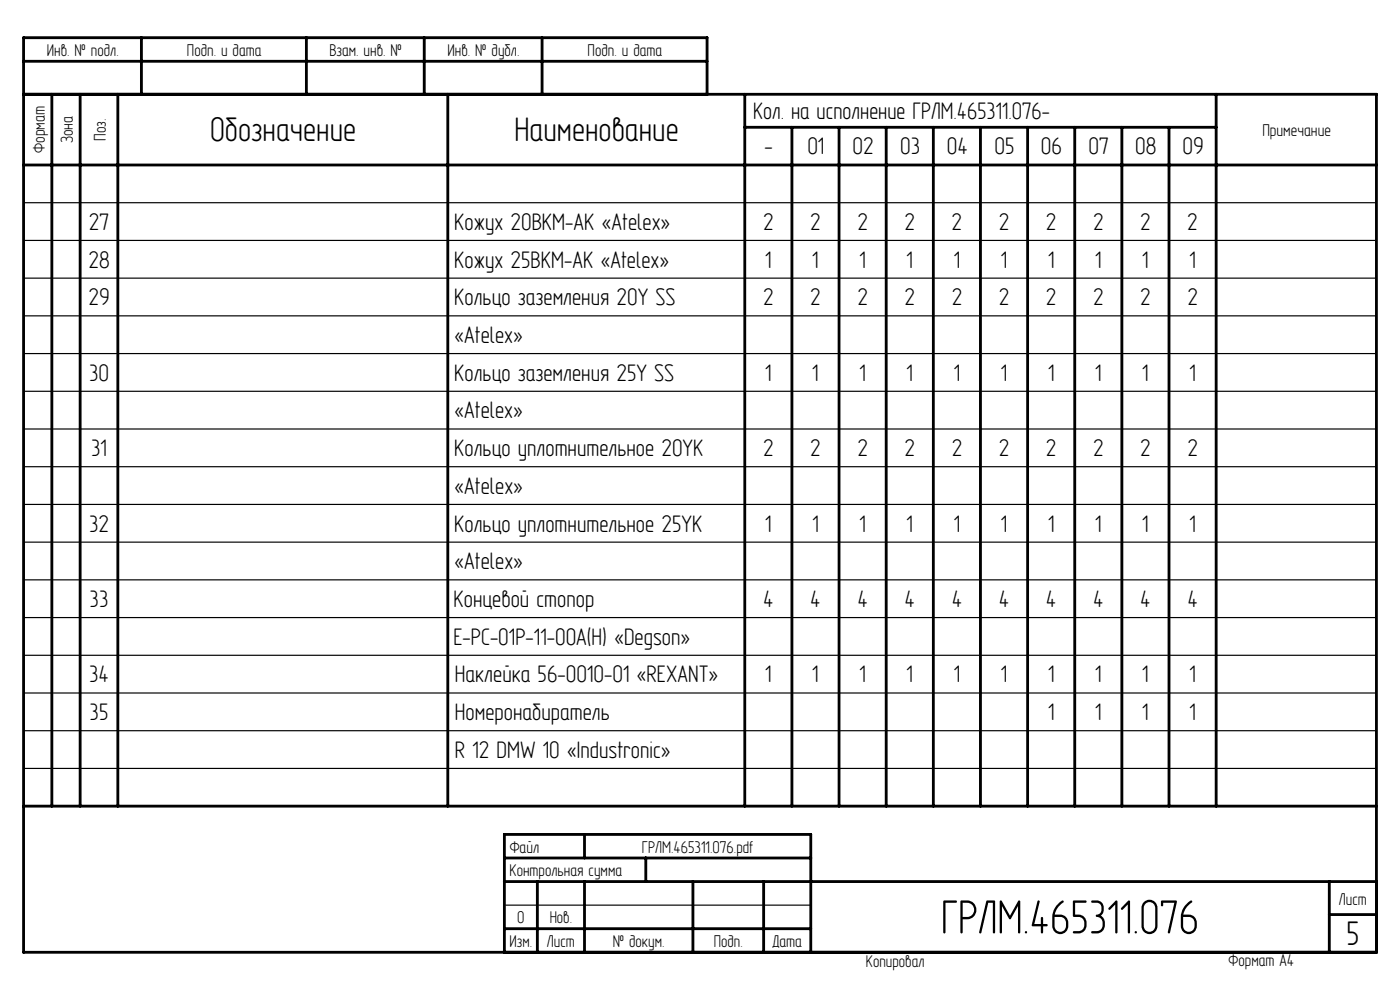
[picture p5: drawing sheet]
<svg xmlns="http://www.w3.org/2000/svg" width="297mm" height="210mm" viewBox="0 0 297 210" stroke-linecap="round" stroke-linejoin="round" font-family="sans-serif">
<defs><g id="words">
<text font-size="11" x="199.6" y="198">ГРЛМ.465311.076</text>
<g font-size="7.8">
<text x="44.6" y="30">Обозначение</text>
<text x="109.2" y="30">Наименование</text>
<text x="285.6" y="200.5">5</text>
</g>
<g font-size="5.5">
<text x="159.8" y="25.3">Кол. на исполнение ГРЛМ.465311.076-</text>
<text x="162.2" y="32.8">-</text>
<text x="171.3" y="32.8">01</text>
<text x="180.8" y="32.8">02</text>
<text x="191" y="32.8">03</text>
<text x="200.8" y="32.8">04</text>
<text x="211" y="32.8">05</text>
<text x="220.8" y="32.8">06</text>
<text x="230.9" y="32.8">07</text>
<text x="240.8" y="32.8">08</text>
<text x="250.8" y="32.8">09</text>
<text x="18.9" y="48.8">27</text>
<text x="96.3" y="48.8">Кожух 20ВКМ-АК «Atelex»</text>
<text x="161.9" y="48.8">2</text>
<text x="171.9" y="48.8">2</text>
<text x="181.9" y="48.8">2</text>
<text x="191.9" y="48.8">2</text>
<text x="201.9" y="48.8">2</text>
<text x="211.9" y="48.8">2</text>
<text x="221.9" y="48.8">2</text>
<text x="231.9" y="48.8">2</text>
<text x="241.9" y="48.8">2</text>
<text x="251.9" y="48.8">2</text>
<text x="18.8" y="56.8">28</text>
<text x="96.4" y="56.8">Кожух 25ВКМ-АК «Atelex»</text>
<text x="162.3" y="56.8">1</text>
<text x="172.3" y="56.8">1</text>
<text x="182.3" y="56.8">1</text>
<text x="192.3" y="56.8">1</text>
<text x="202.3" y="56.8">1</text>
<text x="212.3" y="56.8">1</text>
<text x="222.3" y="56.8">1</text>
<text x="232.3" y="56.8">1</text>
<text x="242.3" y="56.8">1</text>
<text x="252.3" y="56.8">1</text>
<text x="18.8" y="64.8">29</text>
<text x="96.4" y="64.8">Кольцо заземления 20Y SS</text>
<text x="161.9" y="64.8">2</text>
<text x="171.9" y="64.8">2</text>
<text x="181.9" y="64.8">2</text>
<text x="191.9" y="64.8">2</text>
<text x="201.9" y="64.8">2</text>
<text x="211.9" y="64.8">2</text>
<text x="221.9" y="64.8">2</text>
<text x="231.9" y="64.8">2</text>
<text x="241.9" y="64.8">2</text>
<text x="251.9" y="64.8">2</text>
<text x="96.4" y="72.8">«Atelex»</text>
<text x="18.9" y="80.8">30</text>
<text x="96.4" y="80.8">Кольцо заземления 25Y SS</text>
<text x="162.3" y="80.8">1</text>
<text x="172.3" y="80.8">1</text>
<text x="182.3" y="80.8">1</text>
<text x="192.3" y="80.8">1</text>
<text x="202.3" y="80.8">1</text>
<text x="212.3" y="80.8">1</text>
<text x="222.3" y="80.8">1</text>
<text x="232.3" y="80.8">1</text>
<text x="242.3" y="80.8">1</text>
<text x="252.3" y="80.8">1</text>
<text x="96.4" y="88.8">«Atelex»</text>
<text x="19.3" y="96.8">31</text>
<text x="96.4" y="96.8">Кольцо уплотнительное 20YK</text>
<text x="161.9" y="96.8">2</text>
<text x="171.9" y="96.8">2</text>
<text x="181.9" y="96.8">2</text>
<text x="191.9" y="96.8">2</text>
<text x="201.9" y="96.8">2</text>
<text x="211.9" y="96.8">2</text>
<text x="221.9" y="96.8">2</text>
<text x="231.9" y="96.8">2</text>
<text x="241.9" y="96.8">2</text>
<text x="251.9" y="96.8">2</text>
<text x="96.4" y="104.7">«Atelex»</text>
<text x="18.9" y="112.8">32</text>
<text x="96.4" y="112.8">Кольцо уплотнительное 25YK</text>
<text x="162.3" y="112.8">1</text>
<text x="172.3" y="112.8">1</text>
<text x="182.3" y="112.8">1</text>
<text x="192.3" y="112.8">1</text>
<text x="202.3" y="112.8">1</text>
<text x="212.3" y="112.8">1</text>
<text x="222.3" y="112.8">1</text>
<text x="232.3" y="112.8">1</text>
<text x="242.3" y="112.8">1</text>
<text x="252.3" y="112.8">1</text>
<text x="96.4" y="120.8">«Atelex»</text>
<text x="19" y="128.8">33</text>
<text x="96.2" y="128.8">Концевой стопор</text>
<text x="161.9" y="128.8">4</text>
<text x="171.9" y="128.8">4</text>
<text x="181.9" y="128.8">4</text>
<text x="191.9" y="128.8">4</text>
<text x="201.9" y="128.8">4</text>
<text x="211.9" y="128.8">4</text>
<text x="221.9" y="128.8">4</text>
<text x="231.9" y="128.8">4</text>
<text x="241.9" y="128.8">4</text>
<text x="251.9" y="128.8">4</text>
<text x="96.2" y="136.8">E-PC-01P-11-00A(H) «Degson»</text>
<text x="18.9" y="144.8">34</text>
<text x="96.5" y="144.8">Наклейка 56-0010-01 «REXANT»</text>
<text x="162.3" y="144.8">1</text>
<text x="172.3" y="144.8">1</text>
<text x="182.3" y="144.8">1</text>
<text x="192.3" y="144.8">1</text>
<text x="202.3" y="144.8">1</text>
<text x="212.3" y="144.8">1</text>
<text x="222.3" y="144.8">1</text>
<text x="232.3" y="144.8">1</text>
<text x="242.3" y="144.8">1</text>
<text x="252.3" y="144.8">1</text>
<text x="19" y="152.8">35</text>
<text x="96.5" y="152.8">Номеронабиратель</text>
<text x="222.3" y="152.8">1</text>
<text x="232.3" y="152.8">1</text>
<text x="242.3" y="152.8">1</text>
<text x="252.3" y="152.8">1</text>
<text x="96.5" y="160.8">R 12 DMW 10 «Industronic»</text>
</g>
<g font-size="3.9">
<text x="9.9" y="11.9">Инв. № подл.</text>
<text x="39.7" y="11.9">Подп. и дата</text>
<text x="69.9" y="11.9">Взам. инв. №</text>
<text x="94.9" y="11.9">Инв. № дубл.</text>
<text x="124.7" y="11.9">Подп. и дата</text>
<text x="22.5" y="29.9" transform="rotate(-90 22.5 29.9)">Поз.</text>
<text x="267.8" y="28.9">Примечание</text>
<text x="9.5" y="32.5" transform="rotate(-90 9.5 32.5)">Формат</text>
<text x="15.5" y="30.4" transform="rotate(-90 15.5 30.4)">Зона</text>
<text x="108.1" y="185.9">Контрольная сумма</text>
<text x="108.1" y="180.9">Файл</text>
<text x="136.2" y="180.9">ГРЛМ.465311.076.pdf</text>
<text x="284" y="191.9">Лист</text>
<text x="109.7" y="195.9">0</text>
<text x="116.6" y="195.9">Нов.</text>
<text x="108.1" y="200.9">Изм.</text>
<text x="116" y="200.9">Лист</text>
<text x="130" y="200.9">№ докум.</text>
<text x="151.4" y="200.9">Подп.</text>
<text x="163.9" y="200.9">Дата</text>
<text x="183.7" y="205.1">Копировал</text>
<text x="260.6" y="204.9">Формат A4</text>
</g>
</g></defs>
<g fill="none" stroke="#000" stroke-width=".25">
<path d="M5 43h287M5 51h287M5 59h287M5 67h287M5 75h287M5 83h287M5 91h287M5 99h287M5 107h287M5 115h287M5 123h287M5 131h287"/>
<path d="M5 139h287M5 147h287M5 155h287M5 163h287M107 192h65"/>
</g>
<g fill="none" stroke="#000" stroke-width=".6">
<path d="M5 13h145M30 8v12M65 8v12M90 8v12M115 8v12M5 20h287v182h-287v-194h145v12M5 35h287M11 20v151M17 20v151M25 20v151M95 20v151M158 20v151"/>
<path d="M158 27h100M168 27v144M178 27v144M188 27v144M198 27v144M208 27v144M218 27v144M228 27v144M238 27v144M248 27v144M258 20v151M5 171h287"/>
<path d="M124 177v5M107 187h185M107 197h65M107 182h65M114 187v15M124 187v15M137 182v5M147 187v15M162 187v15M282 194h10M282 187v15M107 202v-25h65v25"/>
</g>
<use href="#words"/>
</svg>
